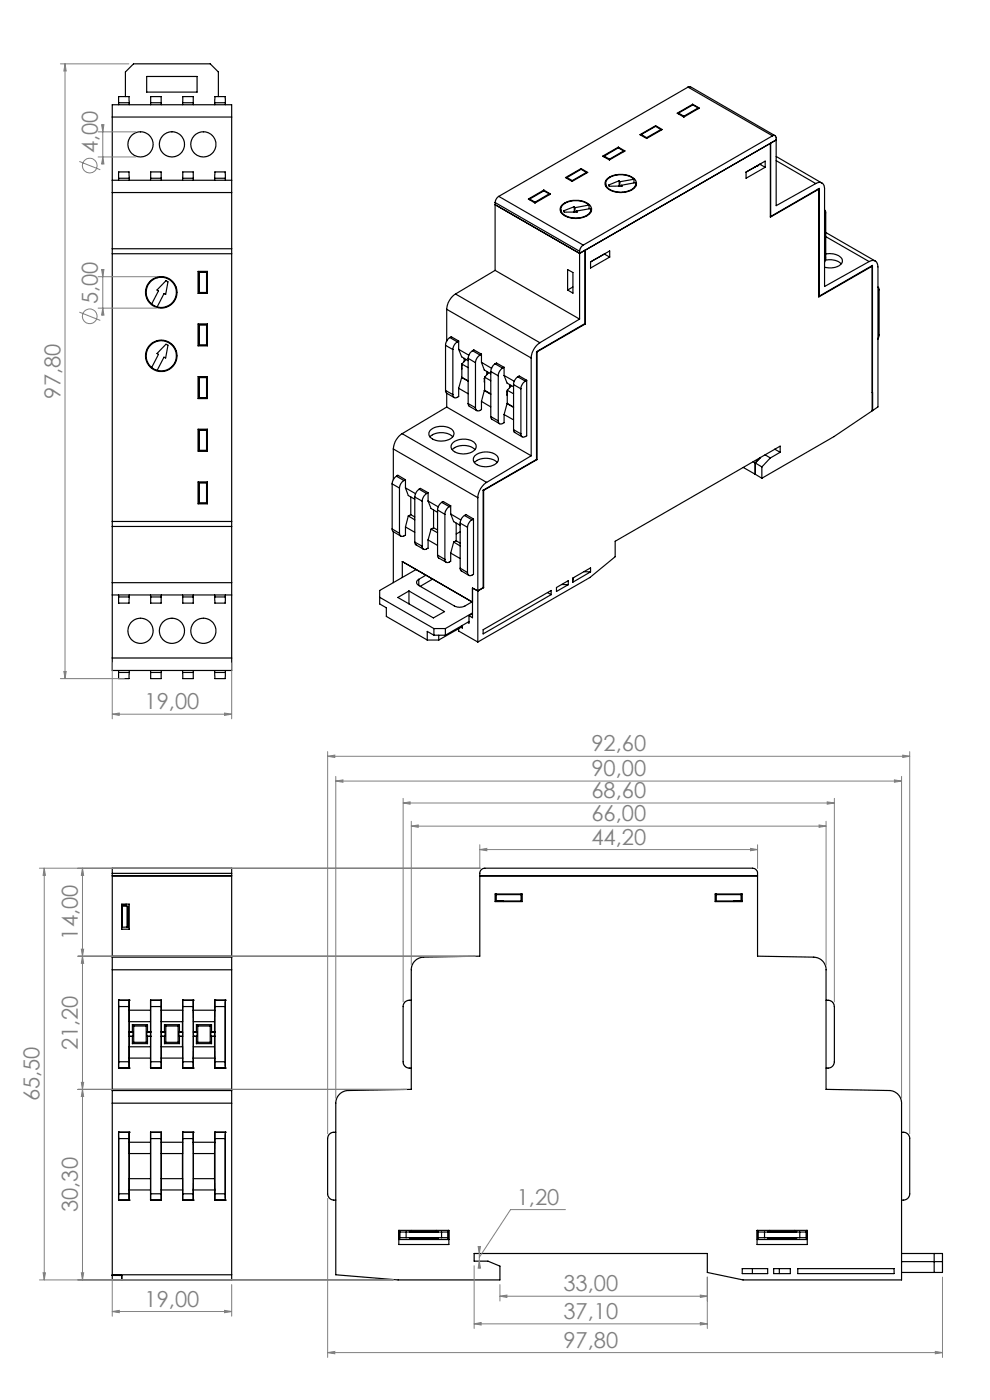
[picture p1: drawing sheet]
<svg xmlns="http://www.w3.org/2000/svg" width="210mm" height="297mm" viewBox="0 0 210 297" stroke-linecap="round" stroke-linejoin="round" font-family="sans-serif">
<defs><g id="words">
<g font-size="4.7" fill="#808080">
<text x="20.8" y="32.5" transform="rotate(-90 20.8 32.5)">4,00</text>
<text x="20.8" y="64.5" transform="rotate(-90 20.8 64.5)">5,00</text>
<text x="12.8" y="84.6" transform="rotate(-90 12.8 84.6)">97,80</text>
<text x="30.7" y="150.5">19,00</text>
<text x="125.4" y="159.4">92,60</text>
<text x="125.4" y="164.7">90,00</text>
<text x="125.4" y="169.3">68,60</text>
<text x="125.4" y="179.2">44,20</text>
<text x="125.4" y="174.2">66,00</text>
<text x="16.5" y="199.3" transform="rotate(-90 16.5 199.3)">14,00</text>
<text x="16.5" y="222.8" transform="rotate(-90 16.5 222.8)">21,20</text>
<text x="8.4" y="233.7" transform="rotate(-90 8.4 233.7)">65,50</text>
<text x="16.5" y="257.1" transform="rotate(-90 16.5 257.1)">30,30</text>
<text x="109.6" y="255.6">1,20</text>
<text x="119.5" y="274">33,00</text>
<text x="30.7" y="277.2">19,00</text>
<text x="119.5" y="279.8">37,10</text>
<text x="119.5" y="285.9">97,80</text>
</g>
</g></defs>
<g fill="none" stroke="#000" stroke-width=".25">
<path d="M31.1 16.2h10.7v3.3h-10.7zM145.9 18.5l.6-.1 17.9 10.4M145.9 18.5l18 10.3M145.9 18.5l-40.1 23.2M23.8 38.2v2.6M23.8 24.8v-2.6h25.3v2.6M23.8 24.8v13.4M23.8 38.2h25.3M23.8 24.8h25.3M25.2 37.8v-1.3h2.2v1.3M25.2 21.8v-1.3h2.2v1.3M25.2 21.8v.4"/>
<path d="M25.2 37.8v.4M25.2 37.8h2.2M25.2 21.8h2.2M26.6 20.5v-5.2l1.7-1.8h16.3l1.7 1.8v5.2M27.4 21.8v.4M27.4 37.8v.4M32 37.8v-1.3h2.2v1.3M32 21.8v-1.3h2.2v1.3M32 37.8h2.2M32 37.8l-.1 .4M32 21.8h2.2M32 21.8l-.1 .4"/>
<path d="M34.2 37.8v.4M34.2 21.8v.4M38.7 37.8l.1-1.3h2.2v1.3M38.7 21.8l.1-1.3h2.2v1.3M38.7 21.8v.4M38.7 37.8v.4M38.7 37.8h2.3M38.7 21.8h2.3M41 21.8v.4M41 37.8v.4M45.5 37.8l.1-1.3h2.2v1.3M45.5 21.8l.1-1.3h2.2v1.3"/>
<path d="M45.5 21.8v.4M45.5 37.8v.4M45.5 37.8h2.3M45.5 21.8h2.3M47.8 21.8v.4M47.8 37.8v.4M49.1 38.2v2.6M49.1 24.8v13.4M119.9 37.7l3.4-1.9 1.4 .8-3.3 1.9zM120.3 37.7v.1M120.3 37.7l1.1 .6M121.4 38.3v.2"/>
<path d="M123.3 35.8v.1M124.4 36.6l-3 1.7M124.4 36.6v.2M124.4 36.6l-1.1-.7-3 1.8M127.8 33.1l3.4-1.9 1.4 .8-3.3 1.9zM128.2 33.1l-.1 .2M128.2 33.1l1.1 .7M128.5 38.9v.6M128.7 38l1.6-.9 .9-.1 1.5 .1 .9 .2 1.1 .7 .2 .4 .1 .7-.3 .7-1 .7-1.3 .3h-1.7l-1.3-.5-.8-.7-.3-.9zM129.3 33.8v.1M131.2 31.2v.2M131.2 31.4l-3 1.7"/>
<path d="M131.2 31.4l1.1 .6M131.3 38.3l.2 .3M131.3 38.3l-2.2 1 .1 .2h2.8l-.1-.2M131.3 39.4l-.1 .1M131.3 39.4l.1 .1M131.3 38.3v1.1M131.5 38.6v.9M131.9 39.3v.2M132.3 32l-3 1.8M132.3 32v.2M134.5 38l-1.2-.7-.8-.2h-1.3l-1.7 .4-.7 .6-.3 .6 .1 .7 .6 .7 .8 .4 1.5 .3 1.4-.2 1.1-.4 .7-.7 .2-.8-3 .6M134.5 38v.8"/>
<path d="M134.5 38l-3 .6M134.9 38.9v.6M136 28.5v.2M136 28.5l1.2 .7M137.2 29.2v.2M139.1 26.7l-3.4 1.9 1.5 .8M139.1 26.7l1.4 .8-3.3 1.9M139.1 26.7v.1M139.1 26.8l1.1 .7M139.1 26.8l-3.1 1.7M140.2 27.5l-3 1.7M140.2 27.5v.1"/>
<path d="M143.9 24v.2M143.9 24l1.2 .7M145.1 24.7v.1M146.9 22.1l-3.2 1.9 1.4 .8M146.9 22.1l1.4 .8-3.2 1.9M146.9 22.1v.2M147 22.3l1.1 .6M147 22.3l-3.1 1.7M148.1 22.9l-3 1.8M148.1 22.9v.2M160 35.5h.1M160.6 35.2h.1"/>
<path d="M161.2 34.9h.1M161.2 34.9l1.1 .6M161.2 34.9l-2.9 1.6M162.3 35.5v-1.3l-4 2.3M162.3 35.5l-4 2.3v-1.3M163.4 30.4v15.7l10.3-6M163.9 28.8l.5-.1 .2 .5v14.4l8.4-4.7M163.9 28.8l-40.2 23.2M164.6 33.2l9.7 5.6M164.6 34.1l8.4 4.8M173 38.9l.7-.2 .6 .1 .4 .4 .2 .7v20.9l9.5-5.3M23.8 52.8v1"/>
<path d="M23.8 40.8v12M23.8 53.8v56.8M23.8 53.8h25.3M23.8 52.8h25.3M23.8 40.8h25.3M33.3 58.8v.1M42 57.6h2v4.6h-2zM42.2 57.7v.1M42.2 57.7v4.4M42.2 57.7h1.7M42.2 57.8v4.3M42.2 57.8h1.6"/>
<path d="M43.8 57.8v4.3M43.9 57.7l-.1 .1M43.9 57.7v4.4M49.1 52.8v1M49.1 40.8v12M49.1 53.8v56.8M105 43v14.4M105 43l17.9 10.3M105 43.4l17.9 10.4M105 57.4l17.9 10.3M105 57.4l-8.4 5M105.8 41.7l-.6 .6-.2 .7"/>
<path d="M105.8 41.7l17.9 10.3M112.4 42.2v.2M112.4 42.2l1.1 .7M113.5 42.9v.1M115.4 40.3l-3.3 1.9 1.4 .9M115.4 40.3l1.4 .9-3.3 1.9M115.4 40.3v.2M115.4 40.5l1.1 .6M115.4 40.5l-3 1.7M116.5 41.1l-3 1.8M116.5 41.1v.2M119 44.4v.5"/>
<path d="M119.2 43.5l1.6-.9 2.2-.1 1 .3 1 .6 .4 .5 .1 .7-.5 .9-1.1 .6-1.1 .2h-1.5l-1.5-.5-.8-.7-.2-.8zM120.4 57.2l1.1 .6v4.4l-1.1-.7zM121.8 43.8l.2 .3M121.8 43.8l-2.2 .9 .1 .3h2.7l-.1-.2M121.8 44.9l-.1 .1M121.8 44.9v.1M121.8 43.8v1.1M122 44.1v.9M122.3 44.8v.2M122.9 53.3v14.4M122.9 53.8l1.2-.7v15.5M123.7 52l-.5 .5-.3 .8"/>
<path d="M124.2 53.1v15.6M125 43.5l-1.5-.8-1.9-.1-1 .2-.8 .3-.4 .4-.4 .7 .1 .7 .5 .6 .9 .5 1.1 .2h1.6l1.2-.4 .8-.8 .1-.8-3 .6M125 43.5v.8M125 43.5l-3 .6M125.3 44.4v.5M128.2 53.9h.1M128.2 53.9l1.1 .6M128.2 53.9l-2.9 1.7M129.3 54.5l-4 2.4v-1.3M129.3 54.5v-1.3l-4 2.4M163.4 45.9h.1M163.5 45.9v-15.6l1.1-.6-41.7 24.1"/>
<path d="M163.5 45.9l10.3-5.9v22.8M173.6 40.1h.1M173.7 40.1v22.9l11.3-6.5M174.9 44.6l.3 .3v10l-.3 .7M175.1 55.2h2l.7 .3 .6 .5M175.2 53.9l1.4-.1 1 .3 1 .8 .1 .7-.5 .6-.9 .5-.8 .1-1.6-.1M175.2 49.3l10.5 6.1M175.2 50.2l9.2 5.3M184.4 55.5l.7-.3 .6 .2 .4 .5 .1 .7v29.7l-1.1 .8M184.9 56.4l.1 .1M185 56.5v30.7l-8.1 5.4-15.3 8.9M32.2 64.5l-.7-.8-.5-1.4 .1-1.1 .5-1 1-1 1.1-.4 1.3 .1 .9 .4 .9 .9 .5 1 .1 1.2-.2 .8-.5 .9-1.1 .8-1.1 .3-1.2-.1"/>
<path d="M32.2 64.5l1.1 .6M32.2 78l-.7-.8-.5-1.1v-1.1l.4-1.1 .7-.8 1.1-.7 1.2-.1 1.3 .3 1 .9 .5 .9 .2 .7-.1 1.4-.6 1-.8 .7-1.2 .5-1.4-.1M32.2 78l1.1 .6M32.2 64.5l1.4-2.8-.3-.2 1.9-2 .4 .3-.5 2.7-.3-.2-1.5 2.8M32.2 78l1.4-2.8-.3-.2 1.9-2 .4 .2-.5 2.7-.3-.1-1.5 2.8M33.3 72.3v.1M37.4 60.9l-.2 .1M37.4 74.4h-.2M42 68.7h2v4.7h-2zM42 79.9h2v4.7h-2zM42.2 68.9v4.4M42.2 62.1h1.7"/>
<path d="M42.2 68.9h.1M42.2 68.9h1.7M42.2 73.3h1.7M42.2 68.9v4.3M42.2 62.1h.1M42.2 62.1h1.6M42.2 68.9h1.6M42.2 73.2h1.6M42.2 73.2v.1M43.8 62.1h.1M43.8 68.9v4.3M43.8 73.2l.1 .1"/>
<path d="M43.9 68.9v4.4M43.9 68.9h-.1M94.5 73.3v9.5M94.5 73.3l1.6 .9M94.8 65.6l17.9 10.3M94.8 65.6v6.8M95.4 71.6l-.7 .8-.2 .9M95.4 71.6l.3-.2 1.6 1M95.4 71.6l1.6 .9M96.1 74.2v9.5M96.6 62.4l-.8 .7-.4 .6-.5 1-.1 .9M96.6 62.4l17.9 10.3"/>
<path d="M97 72.5l-.7 .8-.2 .9M97.3 72.4v1.7M97.3 74.1l2.1 1.2M97.3 74.1l.6 1.6 1.4 .8M97.3 72.4l-.3 .1M97.9 77.5h.1M97.9 78.3h.1M98 77.5h-.1M98 77.2v2.8l1.3 .8M98 77.2l1.3 .8M98.5 76v.7M98.9 76.3l-.9 .9"/>
<path d="M99.3 76l1.6 .9M99.3 76v9.6M100.2 74.4l-.6 .7-.3 .9M100.2 74.4l.3-.2 1.6 .9M100.2 74.4l1.6 .9M100.9 76.9v9.6M101.8 75.3l-.7 .7-.2 .9M102.1 76.9l2.2 1.2M102.1 75.1v1.8M102.1 76.9l.6 1.6 1.4 .8M102.1 75.1l-.3 .2M103.3 78.8v.7"/>
<path d="M103.7 79.1l-.9 .9M104.1 78.8l1.6 .9M104.1 78.8v9.6M105 77.2l-.6 .7-.3 .9M105 77.2l.3-.2 1.6 .9M105 77.2l1.6 .9M105.7 79.7v9.6M106.6 78.1l-.6 .6-.3 1M106.9 77.9v1.8M106.9 79.7l2.2 1.2M106.9 79.7l.7 1.6 1.3 .8M106.9 77.9l-.3 .2"/>
<path d="M109.8 79.9l-.7 .9-.2 .8M109.8 79.9l.3-.1 1.6 .9M109.8 79.9l1.6 1M112.7 75.9v20.8M113.8 74.6h.1M113.8 74.6v22.9M113.9 74.6v22.9M114.5 72.7l-.8 .7-.5 .7-.3 .8-.2 1M121.5 60.9l-1.1 .6M122.9 67.7l-8.4 5M124.1 68.6l.1 .1M124.1 68.6l-10.3 6"/>
<path d="M124.2 68.7l-10.3 5.9M173.7 62.8h.1M173.8 62.8l11.3-6.5v27M186.2 60.9l.3 .4v9.9l-.3 .8M42 91h2v4.7h-2zM42.2 80v4.5M42.2 91.2v4.4M42.2 80v.1M42.2 80h1.7M42.2 84.5h1.7M42.2 91.2v.1M42.2 91.2h1.7"/>
<path d="M42.2 95.6h1.7M42.2 80.1v4.3M42.2 91.3v4.2M42.2 84.4v.1M42.2 84.4h1.6M42.2 80.1h1.6M42.2 95.5h1.6M42.2 91.3h1.6M42.2 95.5v.1M43.8 80.1v4.3M43.8 91.3v4.2M43.8 84.4l.1 .1"/>
<path d="M43.8 95.5l.1 .1M43.9 80v4.5M43.9 91.2v4.4M43.9 80l-.1 .1M43.9 91.2l-.1 .1M83.4 95.2l18 10.4M83.4 95.2v6.5M85.3 92l-.8 .6-.5 .7-.4 1-.2 .9M85.3 92l17.9 10.3M91.2 91.4l1.2-.8 .8-.2 1.2 .1 1.5 .6 .3 .5 .1 .4-.3 .7-.6 .5-1 .3-1.4 .1-1.1-.4-.8-.6-.1-.8zM91.2 92.7l.8-.6 1.2-.3 1.7 .2 1.1 .7M94.5 82.8l.3 .6"/>
<path d="M94.5 82.8l1.6 .9M94.8 83.4l1.5 .9M94.8 86.4l17.9 10.3M94.8 83.4v3M94.8 86.4l-9.5 5.6M95.9 95.4l.8-.6 1.3-.3 1.5 .1 .6 .3 .7 .5M96.2 93.8l1.3-.6h1.8l1.2 .5 .5 .7v.5l-.5 .7-.8 .5-1.2 .2-1.2-.1-1.1-.5-.5-.6v-.6zM97.3 82.4v1.7l-.9 .3-.2-.2-.1-.5M97.3 82.4l2 1.1M97.9 80.1l-.6 2.3M97.9 80.1l1.4 .8M98 80l-.1 .1"/>
<path d="M99.3 85.6l.2 .5 1.6 1M99.3 85.6l1.6 .9M100.7 96.7l.8-.5 .9-.3 1.6 .1 1.3 .6 .4 .4v.6l-.4 .7-.7 .4-1.3 .3h-1.1l-.8-.3-.8-.6-.2-.8zM102.1 85.2v1.7l-.5 .3h-.4l-.2-.2-.1-.5M102.1 85.2l2 1.1M102.7 80.3h.1M102.7 80.3l.1 .8M102.7 82.9l-.6 2.3M102.7 82.9l1.4 .7M102.8 82.8l-.1 .1M102.8 80l1.3 .8M102.8 80v2.8l1.3 .8"/>
<path d="M104.1 88.4l.3 .6 1.6 .9M104.1 88.4l1.6 .9M105.5 98.1l-1.1-.7-1.6-.2-1.2 .3-1 .6M106.9 87.9v1.8l-.8 .3-.4-.4v-.3M106.9 87.9l2 1.2M107.6 83.1v.8M107.6 85.6l-.7 2.3M107.6 85.6l1.3 .8M107.6 83.1h.1M107.6 83v.1M107.6 85.6h.1M107.6 82.8l1.3 .7"/>
<path d="M107.6 82.8v2.8M108.1 81.6v.7M108.5 81.8l-.9 1M108.9 91.2l.2 .5 1.7 1M108.9 81.6l1.6 .9M108.9 91.2l1.6 .8M108.9 81.6v9.6M110.5 82.5v9.5M111.4 80.9l-.7 .7-.2 .9M111.7 80.7v11.8l-.9 .2-.2-.2-.1-.5M111.7 80.7l-.3 .2M112.7 96.7l-9.5 5.6"/>
<path d="M113.8 97.5h.1M113.8 97.5l-11.3 6.5M113.9 97.5l-11.3 6.5M157.7 99.2l2.5 1.4M159.7 98l.5 .2M160.2 98.2l1.4 .9M160.2 98.2v2.4M161.3 97l-1.1 1.2M161.6 99.1v2.4M162.3 96.5l1.1 .7M163.4 97.2l-1.8 1.9M164.3 95.3l1.2 .7"/>
<path d="M165.5 96v-1.4l-35 20.2v3.3l-5.4 4.4-23.7 13.7M165.5 96l-2.1 1.2M185 83.3h.1M185 87l.1 .1M185.1 83.3v3.8M23.8 110.6v1.1M23.8 111.7v11.9M23.8 110.6h25.3M23.8 111.7h25.3M42 102.2h2v4.7h-2zM42.2 102.4v4.4M42.2 102.4h.1"/>
<path d="M42.2 102.4h1.7M42.2 106.8h1.7M42.2 102.4v4.3M42.2 106.7v.1M42.2 102.4h1.6M42.2 106.7h1.6M43.8 102.4v4.3M43.8 106.7l.1 .1M43.9 102.4v4.4M43.9 102.4h-.1M49.1 110.6v1.1M49.1 111.7v11.9"/>
<path d="M83.2 112.2l.2 .6 1.6 .9M83.2 102.7l1.5 .8M83.2 112.2l1.5 .9M83.2 102.7v9.5M83.4 112.8v10.8M84.1 101l-.7 .7-.2 1M84.1 101l.3-.2 1.6 1M84.1 101l1.6 .9M84.7 103.5v9.6M85.7 101.9l-.6 .6-.4 1M86 111.8v1.7l-.5 .3h-.4l-.4-.7M86 103.5l2.2 1.2"/>
<path d="M86 101.8v1.7M86 111.8l2 1.1M86 103.5l.6 1.6 1.4 .8M86 101.8l-.3 .1M86.6 109.5l-.6 2.3M86.6 109.5l1.4 .8M87.1 109.2l-.5 .3M87.1 105.4v3.8M87.1 109.2l.9 .5M88 115l.2 .6 1.7 .9M88 105.4l1.6 .9M88 115l1.6 .9"/>
<path d="M88 105.4v9.6M88.9 103.8l-.6 .6-.3 1M88.9 103.8l.3-.2 1.6 .9M88.9 103.8l1.6 .9M89.6 106.3v9.6M90.5 104.7l-.7 .8-.2 .8M90.8 114.5v1.8l-.5 .3h-.4l-.3-.4v-.3M90.8 106.3l2.2 1.2M90.8 104.5v1.8M90.8 114.5l2 1.2M90.8 106.3l.6 1.6 1.4 .8M90.8 104.5l-.3 .2"/>
<path d="M91.4 112.3l-.6 2.2M91.4 112.3l1.4 .7M92 112l-.6 .3M92 108.2v3.8M92 112l.8 .4M92.8 117.8l.3 .6 1.6 .9M92.8 108.2l1.6 .9M92.8 117.8l1.6 .9M92.8 108.2v9.6M93.7 106.6l-.7 .8-.2 .8M93.7 106.6l.3-.2 1.6 .9M93.7 106.6l1.6 .9"/>
<path d="M94.4 109.1v9.6M95.3 107.5l-.7 .7-.2 .9M95.6 117.3v1.8l-.8 .2-.4-.2v-.4M95.6 107.3v1.7M95.6 117.3l2 1.2M95.6 109l2.2 1.3M95.6 109l.6 1.7 1.4 .7M95.6 107.3l-.3 .2M96.2 115l-.6 2.3M96.2 115l1.4 .8M96.8 114.7l-.6 .3M96.8 111v3.7"/>
<path d="M96.8 114.7l.8 .5M97.6 112.8l-.8 .5M97.6 111l1.6 .9M97.6 111v9.5M98.5 109.4l-.6 .7-.3 .9M98.5 109.4l.3-.3 1.6 1M98.5 109.4l1.6 .9M99.2 111.9v9.6M100.1 110.3l-.7 .6-.2 1M100.4 110.1v11.7l-.4 .3h-.5l-.3-.6M100.4 110.1l-.3 .2M101.4 105.6v30.6"/>
<path d="M102.5 104v20.7l-1.1 .6M102.5 104h.1M102.6 104v20.7M103.2 102.3l-1.2 1.3-.5 1.1-.1 .9M160.2 100.6l1.4 .9M23.8 123.6v2.6M23.8 139.6v2.6h25.3v-2.6M23.8 126.2v13.4M23.8 123.6h25.3M23.8 126.2h25.3M23.8 139.6h25.3M25.2 126.6v1.3h2.2v-1.3"/>
<path d="M25.2 126.2v.4M25.2 126.6h2.2M27.4 126.2v.4M31.9 126.2l.1 .4M32 126.6v1.3h2.2v-1.3M32 126.6h2.2M34.2 126.2v.4M38.7 126.6l.1 1.3h2.2v-1.3M38.7 126.2v.4M38.7 126.6h2.3M41 126.2v.4M45.5 126.6l.1 1.3h2.2v-1.3"/>
<path d="M45.5 126.2v.4M45.5 126.6h2.3M47.8 126.2v.4M49.1 123.6v2.6M49.1 126.2v13.4M80.5 126.7l11.5 6.6M84.4 126.7l2.3-1.3 7.6 4.3-2.4 1.4zM85.3 122.5v-3.4l14.9 8.6M86.7 125.4v2.7M87.9 120.6l1.7 1M88.3 120.8l-7.8 4.5v2.8l1.5 .8v1.9l8.6 5M88.8 122.9a.69 .69 0 0 0-.4 .7 .69 .69 0 0 0 .4 .6l7.9 4.5a2.68 2.68 0 0 0 1.9-.2l1.6-.8"/>
<path d="M88.8 122.9l.1 1.3M90.3 122l-1.5 .9M90.6 135.8h2.5M91.8 122.8l-2.7 1.6M92 133.3h2.5M92 134.8h2.5M92 133.3v1.5M92 134.8l-1.4-.9v1.9M93.1 134.8v1M94.5 133.3v1.5M97.3 133.3v.6l4.1 2.3M97.6 120.5l.2 .6 1.6 1"/>
<path d="M97.6 120.5l1.6 1M98.1 132.9l-5 2.9M98.1 132.7v.5l-.3-.1M99.5 131.9l-5 2.9M99.5 130.6v1.6l-.3-.2M100.2 130l-5.7 3.3M100.2 124.8h.1M100.2 130.2l-.7 .4M101.4 125.4l-1.2-.7v6.4l-.7-.5M102.5 133.6l14.4-8.3v.8l-14.4 8.4zM102.5 124.6l.1 .1M102.6 124.7l-1.2 .7"/>
<path d="M116.2 125.7l.7 .4M118 124.6l2.5-1.4v.8l-2.5 1.5zM119.1 124h1.4M121.7 122.5l-.2 1M123.9 121.3h1.4M125.3 121.3v-.8l-3.8 2.2v.8M125.3 121.3l-3.8 2.2M25.2 142.7v1.3h2.2v-1.3M25.2 142.2v.5M25.2 142.7h2.2M27.4 142.2v.5M31.9 142.2l.1 .5"/>
<path d="M32 142.7v1.3h2.2v-1.3M32 142.7h2.2M34.2 142.2v.5M38.7 142.7l.1 1.3h2.2v-1.3M38.7 142.2v.5M38.7 142.7h2.3M41 142.2v.5M45.5 142.7l.1 1.3h2.2v-1.3M45.5 142.2v.5M45.5 142.7h2.3M47.8 142.2v.5M23.8 185.3v-1.1h25.3v1.1"/>
<path d="M23.8 185.8h25.3M23.8 185.3h25.3M23.8 185.3v17.8M25.8 191.8h1.6v5.3h-1.6zM25.8 196.7h.1M25.8 192.2h.1M25.9 192.2v4.5M25.9 192.2l1.1 .1M26.7 191.8v.2h-.9M27 192.3h.2v4.4h-.2M27 192.3v4.4M27 196.7h-1.1"/>
<path d="M49.1 185.3v17.8M101.8 185.8h58.9M102.1 184.5l.7-.3h56.9l.7 .3 .3 .5v17.8l12.1 .3 .6 .1 .9 .5 .8 1.1 .1 .5v25.8l13.7 .2 .8 .3 .6 .4 .8 1.1 .1 .6v37.8h-33.6l-7.6-1.6v-4h-49.4v1.6h2.9l2.5 1.1v2.9h-21.5l-13.3-1.1 .1-37.1 .8-1.3 .6-.4 .9-.3 13.6-.2 .1-26.1 .8-1.2 .7-.5 .7-.2 12.3-.3v-17.7zM105 189.6h5.8v1.7h-5.8zM105.3 191.1h.1M105.3 189.6v1.5M105.3 189.8h5.2M105.3 191.1h1.4l.1 .2M110.5 189.6v1.5h-5.2M151.7 189.6h5.7v1.7h-5.7zM151.9 189.6v1.5h5.3M151.9 189.8h5.3"/>
<path d="M157.2 191.1h.1M157.2 191.1h-1.5v.2M157.2 189.6v1.5M23.8 203.1v2.6M23.8 205.7v25.6M23.8 205.7h25.3M23.8 203.1h25.3M23.8 202.8h25.3M25.2 212.2h.1M25.2 212.2v1.3M25.2 212.2h2.2M25.2 212.2v14.4"/>
<path d="M25.2 213.5v11.7M25.2 213.5h2.2M27.4 213.5v11.7M27.4 212.2v1.3M27.4 212.2h.1M27.4 212.2v4.5h4.5M27.4 218.9h.8v.9h-.8zM27.4 214.3h4.5M27.4 216.7v2.2M27.4 219.8v2.3M28.1 217.4v1.5M28.1 219.8v1.6"/>
<path d="M28.1 217.4l.3 .3M28.1 217.4h3.2M28.4 217.7v3.4M28.4 217.7h2.6M31 217.7v3.4M31.3 217.4l-.3 .3M31.3 217.4v1.5M31.3 219.8v1.6M31.9 219.8h.1M31.9 218.9h.1M31.9 218.9h-.7v.9h.7M32 212.2v1.3"/>
<path d="M32 213.5v11.7M34.2 212.2v1.3h-2.2M34.2 218.9h.1M34.2 219.8h.1M34.2 212.2h-2.3v14.4h2.3M34.2 212.2v14.4M34.2 218.9h.8v.9h-.8M34.2 214.3h4.5M34.2 216.7h4.5M34.9 217.4h3.2M34.9 217.4l.3 .3M34.9 217.4v1.5"/>
<path d="M34.9 219.8v1.6M35.2 217.7h2.6M35.2 217.7v3.4M37.8 217.7v3.4M38.1 217.4l-.3 .3M38.1 217.4v1.5M38.1 219.8v1.6M38.7 212.2h.1M38.7 212.2l.1 1.3M38.7 212.2h2.3M38.7 212.2v14.4M38.7 218.9h-.7v.9h.7"/>
<path d="M38.8 213.5v11.7M41 212.2v1.3h-2.2M41 212.2h.1M41 212.2v14.4M41 218.9h.1M41 219.8h.1M41 216.7v5.4M41 218.9h.8v.9h-.8M41 216.7v-2.4h4.5v2.4M41 216.7h4.5M41.7 217.4h3.2M41.7 217.4v1.5"/>
<path d="M41.7 219.8v1.6M41.7 217.4l.2 .3M41.9 217.7h2.7M41.9 217.7v3.4M44.6 217.7v3.4M44.9 217.4l-.3 .3M44.9 217.4v1.5M44.9 219.8v1.6M45.5 219.8h.1M45.5 218.9h.1M45.5 216.7v5.4M45.5 218.9h-.8v.9h.8"/>
<path d="M45.5 212.2l.1 1.3h2.2v-1.3M45.5 212.2h.1M45.5 212.2h2.3M45.5 212.2v14.4M47.8 212.2h.1M47.8 212.2v14.4M49.1 203.1v2.6M49.1 205.7v25.6M87.2 212.2h-.7l-.5 .2-.5 .9v12.2l.2 .4 .4 .5 .5 .2h.6M175.2 212.2h.8l.4 .2 .3 .4 .3 .7v12l-.6 .9-.6 .2h-.6M23.8 231.3v2.7M23.8 234v37.5h25.3v-37.5"/>
<path d="M23.8 234h25.3M23.8 231.3h25.3M23.8 231.1h25.3M25.2 226.6h.1M25.2 226.6h2.2M25.2 225.2v1.4M25.2 225.2h2.2M27.1 231.2h5.4zM27.4 225.2v1.4M27.4 226.6h.1M27.4 224.5h4.5M28.1 221.4h3.2"/>
<path d="M28.4 221.1l-.3 .3M28.4 221.1h2.6M31 221.1l.3 .3M31.9 222.1h-4.5v4.5M32 225.2h2.2v1.4M32 225.2v1.4M33.8 231.2h5.4zM34.2 224.5h4.5M34.2 222.1h4.5M34.9 221.4h3.2M35.2 221.1h2.6M35.2 221.1l-.3 .3"/>
<path d="M37.8 221.1l.3 .3M38.7 226.6h.1M38.7 226.6h2.3M38.8 225.2l-.1 1.4M38.8 225.2h2.2v1.4M40.5 231.2h5.3zM41 226.6h.1M41 222.1v2.4h4.5v-2.4M41 222.1h4.5M41.7 221.4h3.2M41.9 221.1h2.7M41.9 221.1l-.2 .3"/>
<path d="M44.6 221.1l.3 .3M45.5 226.6l.1-1.4h2.2v1.4M45.5 226.6h.1M45.5 226.6h2.3M47.8 226.6h.1M49.1 231.3v2.7M25.2 240.2h.1M25.2 240.2v1.3M25.2 254.6h.1M25.2 254.6h2.2M25.2 240.2h2.2M25.2 240.2v14.4"/>
<path d="M25.2 253.3v1.3M25.2 253.3h2.2M25.2 241.5h2.2M25.2 241.5v11.8M27.4 253.3v1.3M27.4 241.5v11.8M27.4 240.2v1.3M27.4 240.2h.1M27.4 254.6h.1M27.4 240.2v4.5h4.5M27.4 252.4h4.5M27.4 242.3h4.5"/>
<path d="M27.4 244.7v5.3M31.9 250h-4.5v4.6M32 240.2v1.3M32 253.3v1.3M32 253.3h2.2v1.3M32 241.5v11.8M34.2 240.2v1.3h-2.2M34.2 240.2h-2.3v14.4h2.3M34.2 240.2v14.4M34.2 252.4h4.5M34.2 242.3h4.5M34.2 244.7h4.5"/>
<path d="M34.2 250h4.5M38.7 240.2h.1M38.7 240.2l.1 1.3M38.7 254.6h.1M38.7 254.6h2.3M38.7 240.2h2.3M38.7 240.2v14.4M38.8 253.3l-.1 1.3M38.8 253.3h2.2v1.3M38.8 241.5v11.8M41 240.2v1.3h-2.2M41 240.2h.1"/>
<path d="M41 254.6h.1M41 240.2v14.4M41 244.7v-2.4h4.5v2.4M41 244.7v5.3M41 250v2.4h4.5v-2.4M41 244.7h4.5M41 250h4.5M45.5 244.7v5.3M45.5 254.6l.1-1.3h2.2v1.3M45.5 240.2l.1 1.3h2.2v-1.3M45.5 240.2h.1M45.5 254.6h.1"/>
<path d="M45.5 254.6h2.3M45.5 240.2h2.3M45.5 240.2v14.4M47.8 240.2h.1M47.8 254.6h.1M47.8 240.2v14.4M71.2 240.2h-.6l-.5 .2-.5 .5-.1 .5v12l.3 .7 .3 .2 1.1 .3M191.2 240.2l1.1 .1 .4 .4 .3 .6v12.2l-.3 .6-.4 .3-1.1 .2M23.8 270.4h25.3M25.4 270.6h-1.6h2v.9M84.6 261h10.6v3h-10.6zM84.8 261.4h1.3"/>
<path d="M84.8 262.6h1.3M84.8 261.4l-.2-.4v2M84.8 262.6l-.2 .4M84.8 261.4v1.2M86.1 261.4h7.6M86.1 262.6h7.6M86.1 261.4v1.2M86.9 262.6h6.1zM87.2 261.3h-.3h6.1h-.4M87.2 261v.3M92.6 261v.3M93.7 261.4h1.3"/>
<path d="M93.7 262.6h1.3M93.7 261.4v1.2M95 262.6l.2 .4h-10.6M95 261.4v1.2M95.1 261l-.1 .4M157.4 269.1h5.4v1.1h-5.4zM159.6 269.1v1.1M160.6 261h10.6v3h-10.6zM160.7 263h10.5M160.8 261.4h1.4M160.8 262.6h1.4M160.8 261.4l-.1-.4v2"/>
<path d="M160.8 261.4v1.2M160.8 262.6l-.1 .4M162.2 261.4v1.2M162.2 261.4h7.5M162.2 262.6h7.5M162.8 262.6h6.2zM163.2 261.3h-.4h6.2h-.4M163.2 261v.3M164.1 269.1h3.5v1.1h-3.5zM165.3 269.1v1.1M168.6 261v.3M169.2 269.1h20.5v1.1h-20.5z"/>
<path d="M169.7 261.4h1.3M169.7 262.6h1.3M169.7 261.4v1.2M171 261.4l.2-.4v2M171 261.4v1.2M171 262.6l.2 .4M191.2 265.9h8.7v4h-8.7M191.2 267.6h8.7M198.2 265.9v4"/>
<circle cx="29.8" cy="30.6" r="2.66"/>
<circle cx="36.5" cy="30.6" r="2.66"/>
<circle cx="43.1" cy="30.6" r="2.66"/>
<circle cx="34.2" cy="75.5" r="3.3"/>
<circle cx="34.2" cy="62" r="3.3"/>
<circle cx="29.8" cy="133.8" r="2.66"/>
<circle cx="36.5" cy="133.8" r="2.66"/>
<circle cx="43.1" cy="133.8" r="2.66"/>
</g>
<g fill="none" stroke="#808080" stroke-width=".21">
<path d="M12.8 13.5h14.5M13.8 13.5l.2 1.6h-.5zM13.8 13.5v130.5M16.8 34.3l4.5 1.7M20.8 28h8M20.8 33.3h8M21.6 26.5h.4l-.2 1.5zM21.8 26.5v8.3M21.8 33.3l.2 1.5h-.4zM20.8 58.7h12.4M21.6 57.2h.4l-.2 1.5zM21.8 57.2v9.6"/>
<path d="M16.8 66.2l4.5 1.8M20.8 65.4h12.4M21.8 65.4l.2 1.4h-.4zM12.8 144h13.6M13.5 142.4h.5l-.2 1.6zM23.8 151.5l1.5-.2v.5zM23.8 140.6v11.9M23.8 151.5h25.3M47.6 151.3l1.5 .2-1.5 .3zM49.1 140.6v11.9M69.5 159.5v81M193 159.5v81"/>
<path d="M69.5 160.4l1.5-.2v.5zM69.5 160.4h123.5M71.2 165.7l1.5-.3v.5zM71.2 164.7v68.3M71.2 165.7h120M85.5 170.4l1.5-.3v.5zM85.5 169.4v43.1M85.5 170.4h91.5M87.2 175.3l1.5-.3v.5zM87.2 174.2v30.5M87.2 175.3h88M101.8 179.2v5.1"/>
<path d="M159.2 180l1.5 .2-1.5 .3zM160.7 179.2v5.1M173.7 175l1.5 .3-1.5 .2zM175.2 174.2v30.5M175.5 170.1l1.5 .3-1.5 .2zM177 169.4v43.1M189.7 165.4l1.5 .3-1.5 .2zM191.2 164.7v68.3M191.5 160.2l1.5 .2-1.5 .3zM8.4 184.2h93.4M9.4 184.2l.2 1.5h-.5zM9.4 184.2v87.3"/>
<path d="M17.5 184.2l.2 1.5h-.4zM17.5 184.2v87.3M101.8 180.2l1.5-.2v.5zM101.8 180.2h58.9M16.5 202.8h84.3M17.3 201.4h.4l-.2 1.4zM17.5 202.8l.2 1.6h-.4zM16.5 231.1h69.8M17.3 229.6h.4l-.2 1.5zM17.5 231.1l.2 1.5h-.4zM69.5 254.2v33.8M119.9 256.6h-11.6l-6.6 10.1"/>
<path d="M8.4 271.5h75M9.1 270h.5l-.2 1.5zM17.3 270h.4l-.2 1.5zM23.8 278.2l1.5-.2v.5zM23.8 271.6v7.6M23.8 278.2h25.3M47.6 278l1.5 .2-1.5 .3zM49.1 272.5v6.7M100.6 268.5v13.3M101.4 264.4h.5l-.2 1.5zM101.7 267.5l.2 1.5h-.5zM101.7 264.4v4.6"/>
<path d="M106 275l1.5-.3v.5zM106 272.5v3.5M106 275h44M148.6 274.7l1.4 .3-1.4 .2zM150 270.9v10.9M199.9 270.9v17.1M69.5 286.9l1.5-.2v.5zM69.5 286.9h130.4M100.6 280.8l1.5-.2v.5zM100.6 280.8h49.4M148.6 280.6l1.4 .2-1.4 .3zM198.4 286.7l1.5 .2-1.5 .3z"/>
<circle cx="19" cy="35.1" r="1.55"/>
<circle cx="19" cy="67.1" r="1.55"/>
</g>
<g fill="#808080">
<path d="M101.7 267.5l.2 1.5h-.5zM101.4 264.4h.5l-.2 1.5zM106 275l1.5-.3v.5zM148.6 274.7l1.4 .3-1.4 .2zM100.6 280.8l1.5-.2v.5zM148.6 280.6l1.4 .2-1.4 .3zM69.5 286.9l1.5-.2v.5zM198.4 286.7l1.5 .2-1.5 .3zM101.8 180.2l1.5-.2v.5zM159.2 180l1.5 .2-1.5 .3zM87.2 175.3l1.5-.3v.5zM173.7 175l1.5 .3-1.5 .2zM85.5 170.4l1.5-.3v.5zM175.5 170.1l1.5 .3-1.5 .2zM71.2 165.7l1.5-.3v.5zM189.7 165.4l1.5 .3-1.5 .2zM69.5 160.4l1.5-.2v.5zM191.5 160.2l1.5 .2-1.5 .3z"/>
<path d="M23.8 278.2l1.5-.2v.5zM47.6 278l1.5 .2-1.5 .3z"/>
<path d="M23.8 151.5l1.5-.2v.5zM47.6 151.3l1.5 .2-1.5 .3z"/>
<path d="M17.3 270h.4l-.2 1.5zM17.5 231.1l.2 1.5h-.4zM17.3 229.6h.4l-.2 1.5zM17.5 202.8l.2 1.6h-.4zM17.3 201.4h.4l-.2 1.4zM17.5 184.2l.2 1.5h-.4zM9.1 270h.5l-.2 1.5zM9.4 184.2l.2 1.5h-.5z"/>
<path d="M13.5 142.4h.5l-.2 1.6zM13.8 13.5l.2 1.6h-.5z"/>
<path d="M21.6 26.5h.4l-.2 1.5zM21.8 33.3l.2 1.5h-.4zM21.6 57.2h.4l-.2 1.5zM21.8 65.4l.2 1.4h-.4z"/>
</g>
<use href="#words"/>
</svg>
